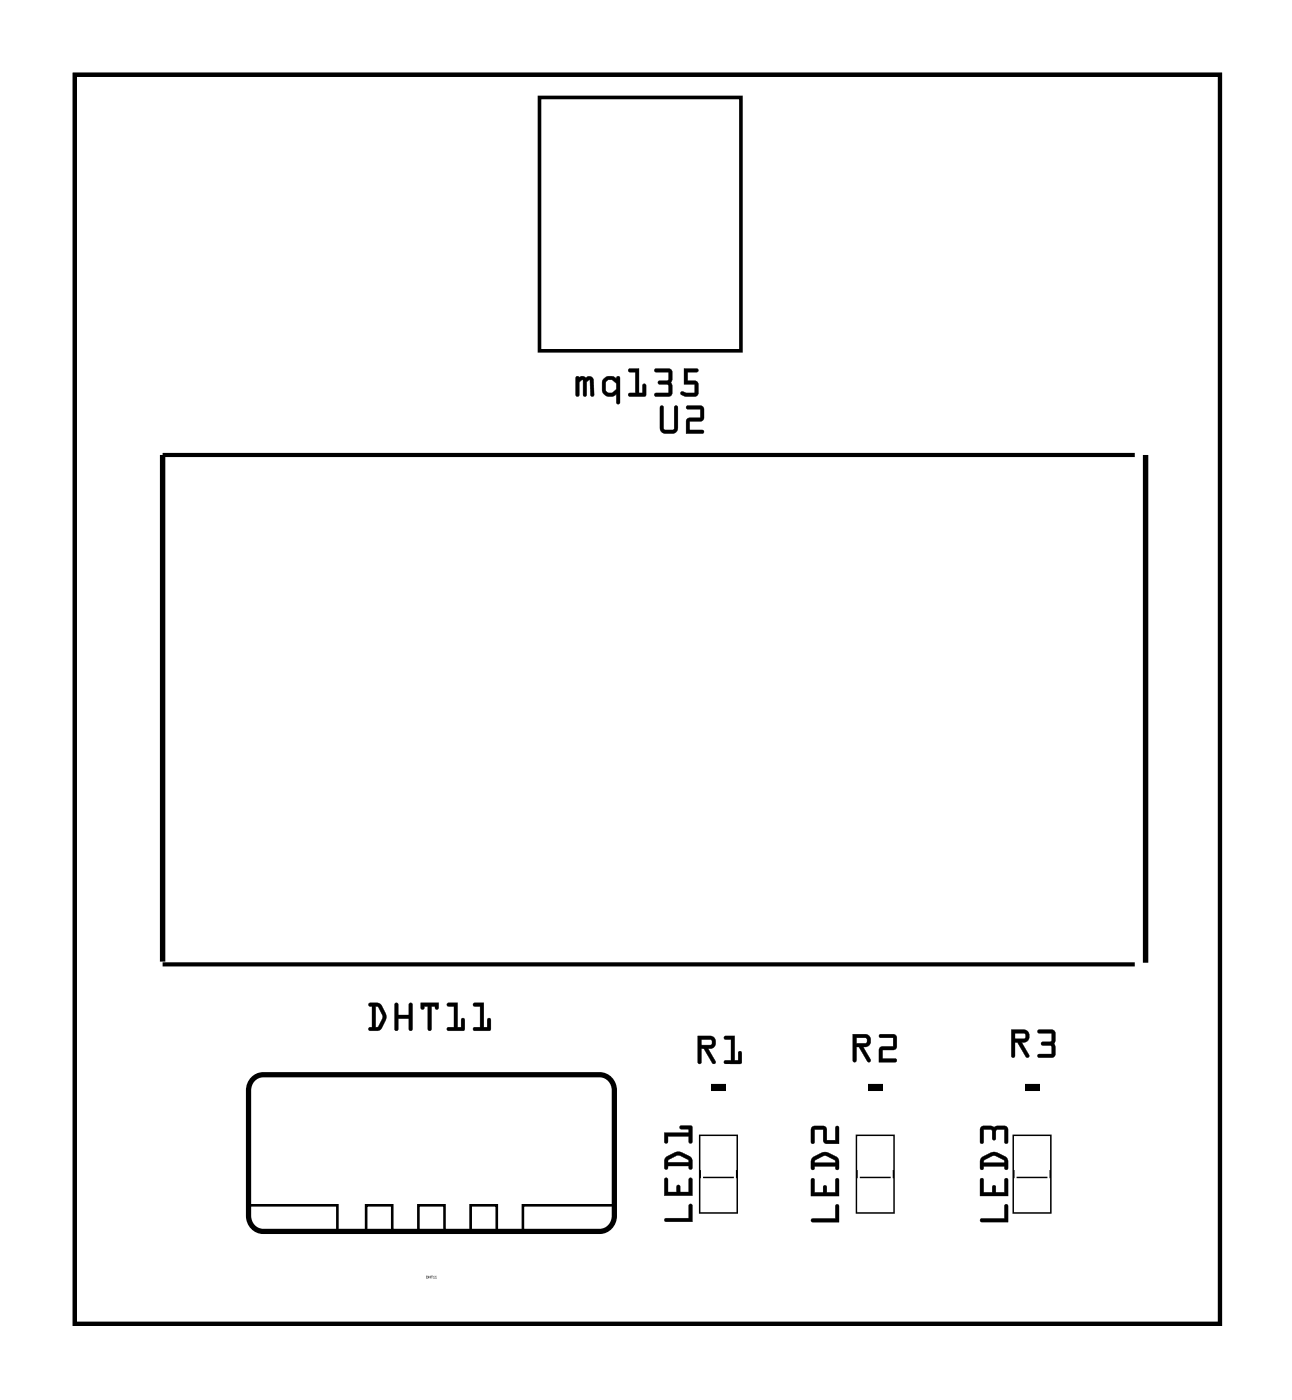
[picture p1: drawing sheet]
<svg xmlns="http://www.w3.org/2000/svg" width="63mm" height="68mm" viewBox="0 0 63 68" stroke-linecap="round" stroke-linejoin="round" font-family="sans-serif">
<path d="M3.6 3.6h55.7v60.8h-55.7z" fill="none" stroke="#000" stroke-width=".2"/>
<g fill="#000">
<path d="M34.6 52.7h.7v.4h-.7zM42.2 52.7h.7v.4h-.7zM49.8 52.7h.7v.4h-.7z"/>
<path d="M3.6 3.6h55.7v60.8h-55.7zM3.6 3.6v60.8h55.7v-60.8z"/>
<path d="M28 18.3h.3l.2 .1a.21 .21 0 0 1 .2-.1 .21 .21 0 0 1 .1 .2l.1 .7a.1 .1 0 0 1-.1 .1 .1 .1 0 0 1-.1-.1l-.1-.7-.1 .1v.6a.1 .1 0 0 1-.1 .1 .1 .1 0 0 1-.1-.1v-.7l-.1 .1v.6a.1 .1 0 0 1-.1 .1 .1 .1 0 0 1-.1-.1zM28 18.3v1l.1-.1v-.6l.2-.1 .1 .8 .1-.1v-.6l.1-.1 .1 .7 .1 .1v-.8a.21 .21 0 0 0-.1-.2 .21 .21 0 0 0-.2 .1l-.2-.1zM29.3 18.4l.3-.1h.2l.1 .1a.1 .1 0 0 1 .1-.1 .1 .1 0 0 1 .1 .1v1.2a.1 .1 0 0 1-.1 .1 .1 .1 0 0 1-.1-.1l.1-.4-.2 .1h-.2l-.3-.2v-.5zM29.4 18.4l-.1 .1v.6l.3 .2h.2l.2-.2v.5h.1v-1.2l-.1-.1a.19 .19 0 0 1-.3 0zM29.5 18.5v.5l.1 .1h.2l.1-.2v-.3l-.2-.1zM29.5 18.5h.3l.2 .1v.3l-.2 .2-.4-.1zM30.6 17.9h.5v1.2h.1v-.3a.1 .1 0 0 1 .1-.1 .1 .1 0 0 1 .1 .1v.5h-.8a.1 .1 0 0 1-.1-.1 .1 .1 0 0 1 .1-.1h.3v-1h-.3zM30.6 18v.1h.3v1h-.3l-.1 .1 .8 .1v-.6h-.1v.4h-.2l.1-1.2zM31.8 17.9h.7l.2 .2-.1 .5 .1 .6-.2 .1h-.6a.1 .1 0 0 1-.1-.1 .1 .1 0 0 1 .1-.1h.6v-.4h-.4a.1 .1 0 0 1-.1-.1 .1 .1 0 0 1 .1-.1h.4v-.4h-.6zM31.8 18l.1 .1h.6v.4h-.5v.1v.1h.5v.4h-.6l-.1 .1 .8 .1 .1-.2-.1-.5 .1-.6-.2-.1zM33.2 17.9h.7a.1 .1 0 0 1 .1 .1 .1 .1 0 0 1-.1 .1h-.5v.4l.5 .1v.6l-.1 .1-.7-.1a.1 .1 0 0 1 0-.1 .1 .1 0 0 1 .1-.1l.6 .1v-.4h-.6zM33.2 17.9v.8h.6v.4l-.6-.1-.1 .2 .2 .1h.5l.1-.2v-.5l-.1-.1h-.4v-.4h.5v-.1z"/>
<path d="M28 18.3l.8 .1v.9l-.1-.1-.1-.7-.1 .1v.7l-.2-.1v-.7l-.1 .1-.1 .6-.1 .1zM29.3 18.4l.3-.1 .4 .1v-.1h.1v1.4l-.1-.1v-.4l-.4 .1-.3-.2v-.5zM29.5 18.5l-.1 .5 .3 .1 .2-.2v-.2l-.1-.2zM30.6 18l.5-.1v1.2h.1v-.4h.1v.6l-.8-.1 .1-.1h.3v-1h-.3zM31.8 18l.7-.1 .2 .1-.1 .6 .1 .5-.1 .2-.8-.1 .1-.1h.6v-.4h-.5v-.1v-.1h.5v-.4h-.6zM33.2 17.9h.7v.1v.1h-.5v.4h.4l.1 .1v.6l-.1 .1h-.4a.15 .15 0 0 1-.3 0 .16 .16 0 0 1 .1-.3l.6 .1v-.4h-.6z"/>
<path d="M32.1 19.7l.2 .1v1v.1h.5v-1.1a.1 .1 0 0 1 .1-.1 .1 .1 0 0 1 .1 .1l-.1 1.1-.1 .2h-.5l-.2-.1v-.2zM32.1 19.8v1.1l.1 .2h.6l.1-.3v-1l-.1-.1v.1v1.1h-.5l-.1-.1v-1zM33.4 19.7h.6l.2 .1v.6l-.7 .1v.4h.6a.1 .1 0 0 1 .1 .1 .1 .1 0 0 1-.1 .1h-.8l.1-.7 .6-.1v-.4h-.6zM33.4 19.8v.1h.6v.4l-.6 .1-.1 .7h.9v-.2h-.7v-.4l.7-.1v-.6l-.2-.1z"/>
<path d="M32.1 19.8h.1l.1 1v.1h.5v-1.1l.1-.1v.1v1l-.1 .3h-.6l-.1-.2zM33.4 19.8l.6-.1 .2 .1v.6l-.7 .1v.4h.7v.2h-.9l.1-.7 .6-.1v-.4h-.6z"/>
<path d="M17.9 48.8h.6l.3 .7-.3 .6h-.5a.1 .1 0 0 1-.1-.1 .1 .1 0 0 1 .1-.1l.1 .1v-1.1h-.2zM17.9 48.8v.1h.2v1.1h-.1l-.1 .1h.5l.3-.5v-.3l-.2-.5zM18.3 48.9v1.1l.1-.1 .2-.4-.2-.5zM18.2 48.9l.2 .1 .2 .5-.3 .5h-.1zM19.2 48.8h.2v.6h.5v-.5a.1 .1 0 0 1 .1-.1 .1 .1 0 0 1 .1 .1v1.1a.1 .1 0 0 1-.1 .1 .1 .1 0 0 1-.1-.1v-.5h-.5v.5a.1 .1 0 0 1-.1 .1 .1 .1 0 0 1-.1-.1zM19.2 48.8v1.3h.1v-.6h.6v.6h.1v-1.3h-.1v.6h-.6v-.6zM20.4 48.8h.9v.2a.1 .1 0 0 1-.1 .1 .11 .11 0 0 1-.1-.2h-.1v1.1a.1 .1 0 0 1-.1 .1 .1 .1 0 0 1-.1-.1v-1.1h-.2a.11 .11 0 0 1 0 .2 .11 .11 0 0 1-.2-.1zM20.4 48.8l.1 .3 .1-.2h.2v1.1l.1 .1 .1-1.2h.2l.1 .2v-.3zM21.7 48.8h.5v1.2h.2v-.4a.1 .1 0 0 1 .1-.1 .1 .1 0 0 1 .1 .1v.5h-.8a.1 .1 0 0 1-.1-.1 .1 .1 0 0 1 .1-.1l.3 .1v-1.1h-.3zM21.8 48.8v.1h.3v1.1h-.3l-.1 .1h.8v-.6l-.1 .1v.4h-.2v-1.2zM23 48.8h.5v1.2h.2v-.4a.1 .1 0 0 1 .1-.1 .1 .1 0 0 1 .1 .1l-.1 .5h-.7a.1 .1 0 0 1-.1-.1 .1 .1 0 0 1 .1-.1l.2 .1v-1.1h-.3zM23 48.8v.1h.3v1.1h-.3v.1h.8v-.6l-.1 .1v.4h-.2v-1.2z"/>
<path d="M17.9 48.8h.6a.8 .8 0 0 1 .1 1.2l-.2 .1h-.5v-.1h.2v-1.1h-.2zM18.3 48.9v1.1l.3-.5-.2-.5zM19.2 48.8h.1l.1 .6h.5v-.6h.1v1.3h-.1v-.6h-.5l-.1 .6h-.1zM20.4 48.8h.9v.3h-.1l-.1-.2h-.1l-.1 1.2-.1-.1v-1.1h-.2v.2h-.1zM21.7 48.8h.5v1.2h.2v-.4l.1-.1v.6h-.8l.1-.1h.3v-1.1h-.3zM23 48.8h.5v1.2h.2v-.4l.1-.1v.6h-.8v-.1h.3v-1.1h-.3z"/>
<path d="M32.3 59.3l1.2-.1v-.6h.1l.1 .8h-1.3zM32.3 57.3h.2v.7h.4v-.3l.1-.1 .1 .1v.3h.4v-.6l.1-.1 .1 .8h-1.4zM32.4 56.3a.81 .81 0 0 1 1.2 0l.1 .5-.1 .1-.1-.2h-1l-.1 .2h-.1v-.4zM32.5 56.4v.1h1l-.1-.1-.4-.2zM32.3 55.1h1.2v-.2h-.4l-.1-.1 .6-.1v.9h-.1v-.3h-1v.3h-.2z"/>
<path d="M32.3 59.3l1.2-.1v-.6a.1 .1 0 0 1 .1-.1 .1 .1 0 0 1 .1 .1v.8h-1.3zM32.3 59.3l.1 .1h1.3l-.1-.8h-.1v.7zM32.3 57.3h.2v.7h.4v-.3a.1 .1 0 0 1 .1-.1 .1 .1 0 0 1 .1 .1v.3h.4v-.6a.1 .1 0 0 1 .1-.1 .1 .1 0 0 1 .1 .1v.8h-1.4zM32.3 57.3v.8h1.4l-.1-.8-.1 .1v.6h-.5v-.3v-.1l-.1 .1v.3h-.4v-.7zM32.4 56.3l.5-.3h.3l.4 .3 .1 .5a.1 .1 0 0 1-.1 .1 .1 .1 0 0 1-.1-.1v-.1h-1v.1a.1 .1 0 0 1-.1 .1 .1 .1 0 0 1-.1-.1zM32.4 56.3l-.1 .2v.4l.2-.1v-.1h1v.1h.1v-.5l-.5-.2h-.3zM32.5 56.4v.1h1l-.1-.1-.4-.2zM32.5 56.4l.5-.2 .4 .2 .1 .1h-1zM32.3 55.1h1.2v-.2h-.4a.1 .1 0 0 1-.1-.1 .1 .1 0 0 1 .1-.1l.5 .1 .1 .7a.1 .1 0 0 1-.1 .1 .1 .1 0 0 1-.1-.1v-.2h-1v.2a.1 .1 0 0 1-.1 .1 .1 .1 0 0 1-.1-.1zM32.3 55.1v.5h.2v-.3h1v.3h.1v-.8h-.6l.1 .1h.4v.2z"/>
<path d="M33.9 50.4h.6a.32 .32 0 0 1 .3 .3 .32 .32 0 0 1-.4 .3l.4 .6a.1 .1 0 0 1-.1 .1 .1 .1 0 0 1-.1 0l-.4-.7h-.1v.7a.1 .1 0 0 1-.1 .1 .1 .1 0 0 1-.1-.1zM33.9 50.4l.1 1.3h.1v-.7h.1l.4 .7h.2l-.4-.7a.31 .31 0 0 0 .4-.2 .31 .31 0 0 0-.3-.4zM34.1 50.6v.2h.5l-.1-.2zM34.1 50.5l.5 .1v.2h-.5zM35.2 50.4h.5v1.2h.2v-.4a.1 .1 0 0 1 .1-.1 .1 .1 0 0 1 .1 .1l-.1 .5-.7 .1a.1 .1 0 0 1-.1-.1 .1 .1 0 0 1 .1-.1h.2v-1h-.3zM35.2 50.4v.1h.3v1.1h-.3v.1h.8v-.6l-.1 .1v.4h-.2v-1.2z"/>
<path d="M33.9 50.4h.6a.31 .31 0 0 1 .3 .3 .31 .31 0 0 1-.4 .3l.4 .7h-.2l-.4-.7h-.1v.7h-.1zM34.1 50.6v.2h.5v-.2zM35.2 50.4h.5v1.2h.2v-.4l.1-.1v.6h-.8v-.1h.3v-1h-.3z"/>
<path d="M39.4 59.3h1.2v-.7h.2v.8h-1.3zM39.4 57.3l.2 .1v.6h.4v-.3l.1-.1 .1 .1v.3h.4v-.6l.1-.1 .1 .9h-1.4zM39.5 56.3a.81 .81 0 0 1 1.2 0l.1 .5-.1 .1-.1-.2h-1v.2h-.1l-.1-.4zM39.6 56.4v.1h1v-.1l-.5-.2zM39.5 54.8h.6l.1 .1v.6h.4v-.7h.1l.1 .8h-.7l-.1-.7h-.4v.6l-.1 .1z"/>
<path d="M39.4 59.3h1.2v-.6a.1 .1 0 0 1 .1-.1 .1 .1 0 0 1 .1 .1v.7h-1.3zM39.4 59.3l.1 .1h1.3v-.8h-.2v.7zM39.4 57.3h.2v.7h.4v-.3a.1 .1 0 0 1 .1-.1 .1 .1 0 0 1 .1 .1v.3h.4v-.6a.1 .1 0 0 1 .1-.1 .1 .1 0 0 1 .1 .1v.8h-1.4zM39.4 57.3v.9h1.4l-.1-.9-.1 .1v.6h-.4v-.3h-.1h-.1v.3h-.4v-.6zM39.5 56.3l.5-.3 .3 .1 .4 .2 .1 .5a.1 .1 0 0 1-.1 .1 .1 .1 0 0 1-.1-.1v-.1h-1v.1a.1 .1 0 0 1-.1 .1 .1 .1 0 0 1-.1-.1zM39.5 56.3l-.1 .2 .1 .4 .1-.1v-.1h1v.2l.2-.1-.1-.5-.4-.2h-.4zM39.6 56.4v.1h1l-.1-.1-.4-.2zM39.6 56.4l.5-.2 .5 .2v.2h-1zM39.5 54.8h.6l.1 .7h.4v-.7a.1 .1 0 0 1 .1-.1 .1 .1 0 0 1 .1 .1v.8h-.7l-.1-.7h-.4v.6a.1 .1 0 0 1-.1 .1 .1 .1 0 0 1-.1-.1zM39.5 54.8v.8l.1-.1v-.6h.4l.1 .7h.7l-.1-.8h-.1v.7h-.4v-.6l-.1-.1z"/>
<path d="M41.4 50.3h.7a.32 .32 0 0 1 .2 .4 .32 .32 0 0 1-.3 .2l.3 .6a.1 .1 0 0 1 0 .2 .11 .11 0 0 1-.2-.1l-.4-.7h-.1v.7a.1 .1 0 0 1-.1 .1 .1 .1 0 0 1-.1-.1zM41.4 50.3l.1 1.3h.1v-.7h.2l.4 .7h.1l-.4-.7a.31 .31 0 0 0 .4-.2 .31 .31 0 0 0-.2-.4zM41.6 50.5v.2h.5v-.2zM41.6 50.5h.5v.2h-.5zM42.7 50.3h.7l.2 .1-.1 .6-.6 .1v.4h.6a.1 .1 0 0 1 .1 .1 .1 .1 0 0 1-.1 .1h-.8l.1-.8h.6v-.4h-.6zM42.8 50.3v.2h.6v.4h-.6l-.1 .8 .8-.1v-.1h-.6v-.4l.6-.1 .1-.6-.2-.1z"/>
<path d="M41.4 50.3h.7a.31 .31 0 0 1 .2 .4 .31 .31 0 0 1-.3 .2l.3 .7h-.1l-.5-.7h-.1v.7l-.1 .1zM41.6 50.5v.2h.5v-.2zM42.7 50.3h.7l.2 .1-.1 .6-.6 .1v.4h.6v.2h-.8l.1-.8h.6v-.4h-.6z"/>
<path d="M47.7 59.3h1.1v-.7h.2v.8h-1.3zM47.7 57.3h.1v.7h.4v-.3l.1-.1 .1 .1v.3h.4v-.6l.1-.1 .1 .9h-1.4zM47.7 56.3a.81 .81 0 0 1 1.2 0l.1 .5-.1 .1-.1-.2h-1v.2h-.1l-.1-.4zM47.8 56.4v.1h1v-.1l-.5-.2zM47.7 54.8h1.2l.1 .1v.7h-.2v-.7l-.4 .1v.4l-.1 .1-.1-.1v-.4l-.4-.1v.6l-.1 .1z"/>
<path d="M47.7 59.3h1.1v-.6a.1 .1 0 0 1 .1-.1 .1 .1 0 0 1 .1 .1v.7h-1.3zM47.7 59.3v.1h1.3v-.8h-.2v.7zM47.7 57.3h.1v.7h.4v-.3a.1 .1 0 0 1 .1-.1 .1 .1 0 0 1 .1 .1v.3h.4v-.6a.1 .1 0 0 1 .1-.1 .1 .1 0 0 1 .1 .1v.8h-1.4zM47.7 57.3l-.1 .9h1.4l-.1-.9-.1 .1v.6h-.4v-.3h-.1h-.1v.3h-.4v-.6zM47.7 56.3l.5-.3 .3 .1 .5 .2v.5a.1 .1 0 0 1-.1 .1 .1 .1 0 0 1-.1-.1v-.1h-1v.1a.1 .1 0 0 1-.1 .1 .1 .1 0 0 1-.1-.1zM47.7 56.3l-.1 .2 .1 .4 .1-.1v-.1h1l.1 .2 .1-.1-.1-.5-.4-.2h-.4zM47.8 56.4v.1h1v-.1l-.5-.2zM47.8 56.4l.5-.2 .5 .2v.2h-1zM47.7 54.8h1.2l.1 .1v.6a.1 .1 0 0 1-.1 .1 .1 .1 0 0 1-.1-.1v-.6l-.4 .1v.4a.1 .1 0 0 1-.1 .1 .1 .1 0 0 1-.1-.1v-.4l-.4-.1v.6a.1 .1 0 0 1-.1 .1 .1 .1 0 0 1-.1-.1zM47.7 54.8v.8l.1-.1v-.6l.4 .1v.4h.1h.1v-.4l.4-.1v.7h.2v-.7l-.1-.1z"/>
<path d="M49.1 50.1h.7a.32 .32 0 0 1 .2 .3 .32 .32 0 0 1-.3 .3l.3 .6a.1 .1 0 0 1 0 .1 .1 .1 0 0 1-.1 0l-.4-.7h-.2v.6a.1 .1 0 0 1-.1 .1 .1 .1 0 0 1-.1-.1zM49.2 50.1v1.3l.1-.1v-.6h.2l.4 .7h.1l-.4-.7a.31 .31 0 0 0 .4-.3 .31 .31 0 0 0-.2-.3zM49.3 50.3v.2h.5v-.2zM49.3 50.2l.5 .1v.2h-.5zM50.4 50.1h.7l.2 .2-.1 .5 .1 .5-.2 .1h-.6a.1 .1 0 0 1-.1-.1 .1 .1 0 0 1 .1 0h.6v-.4h-.4a.1 .1 0 0 1-.1-.1 .1 .1 0 0 1 .1-.1l.4-.1v-.3h-.6zM50.5 50.1v.1h.6v.4l-.4 .1-.1 .1h.1l.4 .1v.4h-.6l-.1 .1h.8l.1-.1-.1-.5 .1-.6-.2-.1z"/>
<path d="M49.2 50.1h.6a.31 .31 0 0 1 .2 .3 .31 .31 0 0 1-.3 .3l.3 .7h-.1l-.4-.7h-.2v.6l-.1 .1zM49.3 50.3v.2h.5v-.2zM50.4 50.1h.7l.2 .1-.1 .6 .1 .5-.1 .1h-.8l.1-.1h.6v-.4l-.4-.1h-.1l.1-.1 .4-.1v-.3l-.6-.1z"/>
<path d="M20.7 62l.1 .1v.1h-.1zM20.7 62.1l.1 .1zM20.8 62h.1v.2v-.1l-.1 .1zM20.9 62h.1v.2zM21.1 62.1v.1zM21.2 62.1v.1z"/>
<path d="M20.7 62l.1 .1v.1h-.1zM20.7 62v.2h.1v-.1zM20.7 62.1l.1 .1zM20.7 62.1l.1 .1zM20.8 62h.1v.2v-.1l-.1 .1zM20.8 62v.2l.1-.1v.1v-.2zM20.9 62h.1v.2zM20.9 62l.1 .2v-.2zM21.1 62.1v.1zM21.1 62.1v.1zM21.2 62.1v.1zM21.2 62.1v.1z"/>
</g>
<path d="M55.2 22.1h-47.3v24.7M55.7 22.1v24.7M7.9 46.9h47.3" fill="none" stroke="#000" stroke-width=".23"/>
<path d="M26.2 4.7h9.8v12.4h-9.8z" fill="none" stroke="#000" stroke-width=".18"/>
<path d="M12.3 52.5l.5-.2h16.3a.74 .74 0 0 1 .8 .7v6.1a.74 .74 0 0 1-.8 .8h-16.3a.74 .74 0 0 1-.7-.8v-6.1z" fill="none" stroke="#000" stroke-width=".25"/>
<path d="M12.1 58.6h4.3v1.3M17.8 59.9v-1.3h1.3v1.3M20.3 59.9v-1.3h1.3v1.3M22.9 59.9v-1.3h1.2v1.3M29.9 58.6h-4.5v1.3" fill="none" stroke="#000" stroke-width=".13"/>
<path d="M34 55.2h1.8v3.8h-1.8zM34.2 57.3h1.5M41.6 55.2h1.8v3.8h-1.8zM41.8 57.3h1.5M49.3 55.2h1.8v3.8h-1.8zM49.4 57.3h1.5" fill="none" stroke="#000" stroke-width=".1"/>
<circle cx="45" cy="45.9" r=".45" fill="#fff"/>
<circle cx="45" cy="45.9" r=".45" fill="none" stroke="#fff" stroke-width=".58"/>
<circle cx="50.1" cy="23.1" r=".45" fill="#fff"/>
<circle cx="50.1" cy="23.1" r=".45" fill="none" stroke="#fff" stroke-width=".58"/>
<circle cx="47.6" cy="23.1" r=".45" fill="#fff"/>
<circle cx="47.6" cy="23.1" r=".45" fill="none" stroke="#fff" stroke-width=".58"/>
<circle cx="45" cy="23.1" r=".45" fill="#fff"/>
<circle cx="45" cy="23.1" r=".45" fill="none" stroke="#fff" stroke-width=".58"/>
<circle cx="42.5" cy="23.1" r=".45" fill="#fff"/>
<circle cx="42.5" cy="23.1" r=".45" fill="none" stroke="#fff" stroke-width=".58"/>
<circle cx="40" cy="23.1" r=".45" fill="#fff"/>
<circle cx="40" cy="23.1" r=".45" fill="none" stroke="#fff" stroke-width=".58"/>
<circle cx="47.6" cy="45.9" r=".45" fill="#fff"/>
<circle cx="47.6" cy="45.9" r=".45" fill="none" stroke="#fff" stroke-width=".58"/>
<circle cx="50.1" cy="45.9" r=".45" fill="#fff"/>
<circle cx="50.1" cy="45.9" r=".45" fill="none" stroke="#fff" stroke-width=".58"/>
<circle cx="42.5" cy="45.9" r=".45" fill="#fff"/>
<circle cx="42.5" cy="45.9" r=".45" fill="none" stroke="#fff" stroke-width=".58"/>
<circle cx="37.4" cy="23.1" r=".45" fill="#fff"/>
<circle cx="37.4" cy="23.1" r=".45" fill="none" stroke="#fff" stroke-width=".58"/>
<circle cx="34.9" cy="23.1" r=".45" fill="#fff"/>
<circle cx="34.9" cy="23.1" r=".45" fill="none" stroke="#fff" stroke-width=".58"/>
<circle cx="32.4" cy="23.1" r=".45" fill="#fff"/>
<circle cx="32.4" cy="23.1" r=".45" fill="none" stroke="#fff" stroke-width=".58"/>
<circle cx="29.8" cy="23.1" r=".45" fill="#fff"/>
<circle cx="29.8" cy="23.1" r=".45" fill="none" stroke="#fff" stroke-width=".58"/>
<circle cx="27.3" cy="23.1" r=".45" fill="#fff"/>
<circle cx="27.3" cy="23.1" r=".45" fill="none" stroke="#fff" stroke-width=".58"/>
<circle cx="24.7" cy="23.1" r=".45" fill="#fff"/>
<circle cx="24.7" cy="23.1" r=".45" fill="none" stroke="#fff" stroke-width=".58"/>
<circle cx="22.2" cy="23.1" r=".45" fill="#fff"/>
<circle cx="22.2" cy="23.1" r=".45" fill="none" stroke="#fff" stroke-width=".58"/>
<circle cx="19.7" cy="23.1" r=".45" fill="#fff"/>
<circle cx="19.7" cy="23.1" r=".45" fill="none" stroke="#fff" stroke-width=".58"/>
<circle cx="17.1" cy="23.1" r=".45" fill="#fff"/>
<circle cx="17.1" cy="23.1" r=".45" fill="none" stroke="#fff" stroke-width=".58"/>
<circle cx="14.6" cy="23.1" r=".45" fill="#fff"/>
<circle cx="14.6" cy="23.1" r=".45" fill="none" stroke="#fff" stroke-width=".58"/>
<circle cx="32.4" cy="45.9" r=".45" fill="#fff"/>
<circle cx="32.4" cy="45.9" r=".45" fill="none" stroke="#fff" stroke-width=".58"/>
<circle cx="29.8" cy="45.9" r=".45" fill="#fff"/>
<circle cx="29.8" cy="45.9" r=".45" fill="none" stroke="#fff" stroke-width=".58"/>
<circle cx="27.3" cy="45.9" r=".45" fill="#fff"/>
<circle cx="27.3" cy="45.9" r=".45" fill="none" stroke="#fff" stroke-width=".58"/>
<circle cx="24.7" cy="45.9" r=".45" fill="#fff"/>
<circle cx="24.7" cy="45.9" r=".45" fill="none" stroke="#fff" stroke-width=".58"/>
<circle cx="22.2" cy="45.9" r=".45" fill="#fff"/>
<circle cx="22.2" cy="45.9" r=".45" fill="none" stroke="#fff" stroke-width=".58"/>
<circle cx="19.7" cy="45.9" r=".45" fill="#fff"/>
<circle cx="19.7" cy="45.9" r=".45" fill="none" stroke="#fff" stroke-width=".58"/>
<circle cx="17.1" cy="45.9" r=".45" fill="#fff"/>
<circle cx="17.1" cy="45.9" r=".45" fill="none" stroke="#fff" stroke-width=".58"/>
<circle cx="14.6" cy="45.9" r=".45" fill="#fff"/>
<circle cx="14.6" cy="45.9" r=".45" fill="none" stroke="#fff" stroke-width=".58"/>
<circle cx="40" cy="45.9" r=".45" fill="#fff"/>
<circle cx="40" cy="45.9" r=".45" fill="none" stroke="#fff" stroke-width=".58"/>
<circle cx="37.4" cy="45.9" r=".45" fill="#fff"/>
<circle cx="37.4" cy="45.9" r=".45" fill="none" stroke="#fff" stroke-width=".58"/>
<circle cx="34.9" cy="45.9" r=".45" fill="#fff"/>
<circle cx="34.9" cy="45.9" r=".45" fill="none" stroke="#fff" stroke-width=".58"/>
<circle cx="27.3" cy="15.4" r=".49" fill="#fff"/>
<circle cx="27.3" cy="15.4" r=".49" fill="none" stroke="#fff" stroke-width=".61" stroke-linecap="butt"/>
<circle cx="29.8" cy="15.4" r=".49" fill="#fff"/>
<circle cx="29.8" cy="15.4" r=".49" fill="none" stroke="#fff" stroke-width=".61" stroke-linecap="butt"/>
<path d="M29.8 15.4h.1" fill="none" stroke="#fff" stroke-width=".25"/>
<circle cx="32.4" cy="15.4" r=".49" fill="#fff"/>
<circle cx="32.4" cy="15.4" r=".49" fill="none" stroke="#fff" stroke-width=".61" stroke-linecap="butt"/>
<circle cx="34.9" cy="15.4" r=".49" fill="#fff"/>
<circle cx="34.9" cy="15.4" r=".49" fill="none" stroke="#fff" stroke-width=".61" stroke-linecap="butt"/>
<circle cx="24.8" cy="56.1" r=".76" fill="#fff"/>
<circle cx="24.8" cy="56.1" r=".76" fill="none" stroke="#fff" stroke-width=".61" stroke-linecap="butt"/>
<circle cx="22.2" cy="56.1" r=".76" fill="#fff"/>
<circle cx="22.2" cy="56.1" r=".76" fill="none" stroke="#fff" stroke-width=".61" stroke-linecap="butt"/>
<circle cx="19.7" cy="56.1" r=".76" fill="#fff"/>
<circle cx="19.7" cy="56.1" r=".76" fill="none" stroke="#fff" stroke-width=".61" stroke-linecap="butt"/>
<circle cx="17.1" cy="56.1" r=".76" fill="#fff"/>
<circle cx="17.1" cy="56.1" r=".76" fill="none" stroke="#fff" stroke-width=".61" stroke-linecap="butt"/>
<path d="M34.2 57.4h1.5v1.4h-1.5z" fill="#fff"/>
<path d="M34.2 57.4h1.5v1.4h-1.5z" fill="none" stroke="#fff" stroke-width=".25"/>
<path d="M34.2 55.4h1.5v1.4h-1.5z" fill="#fff"/>
<path d="M34.2 55.4h1.5v1.4h-1.5z" fill="none" stroke="#fff" stroke-width=".25"/>
<path d="M41.8 57.4h1.5v1.4h-1.5z" fill="#fff"/>
<path d="M41.8 57.4h1.5v1.4h-1.5z" fill="none" stroke="#fff" stroke-width=".25"/>
<path d="M41.8 55.4h1.5v1.4h-1.5z" fill="#fff"/>
<path d="M41.8 55.4h1.5v1.4h-1.5z" fill="none" stroke="#fff" stroke-width=".25"/>
<path d="M49.4 57.4h1.5v1.4h-1.5z" fill="#fff"/>
<path d="M49.4 57.4h1.5v1.4h-1.5z" fill="none" stroke="#fff" stroke-width=".25"/>
<path d="M49.4 55.4h1.5v1.4h-1.5z" fill="#fff"/>
<path d="M49.4 55.4h1.5v1.4h-1.5z" fill="none" stroke="#fff" stroke-width=".25"/>
<path d="M49.7 51.9h.9v.7h-.9z" fill="#fff"/>
<path d="M49.7 51.9h.9v.7h-.9z" fill="none" stroke="#fff" stroke-width=".25"/>
<path d="M49.7 53.2h.9v.7h-.9z" fill="#fff"/>
<path d="M49.7 53.2h.9v.7h-.9z" fill="none" stroke="#fff" stroke-width=".25"/>
<path d="M42.1 51.9h.9v.7h-.9z" fill="#fff"/>
<path d="M42.1 51.9h.9v.7h-.9z" fill="none" stroke="#fff" stroke-width=".25"/>
<path d="M42.1 53.2h.9v.7h-.9z" fill="#fff"/>
<path d="M42.1 53.2h.9v.7h-.9z" fill="none" stroke="#fff" stroke-width=".25"/>
<path d="M34.5 51.9h.9v.7h-.9z" fill="#fff"/>
<path d="M34.5 51.9h.9v.7h-.9z" fill="none" stroke="#fff" stroke-width=".25"/>
<path d="M34.5 53.2h.9v.7h-.9z" fill="#fff"/>
<path d="M34.5 53.2h.9v.7h-.9z" fill="none" stroke="#fff" stroke-width=".25"/>
<circle cx="31.3" cy="52" r=".35" fill="#fff"/>
<circle cx="31.3" cy="52" r=".35" fill="none" stroke="#fff" stroke-width=".55"/>
</svg>
